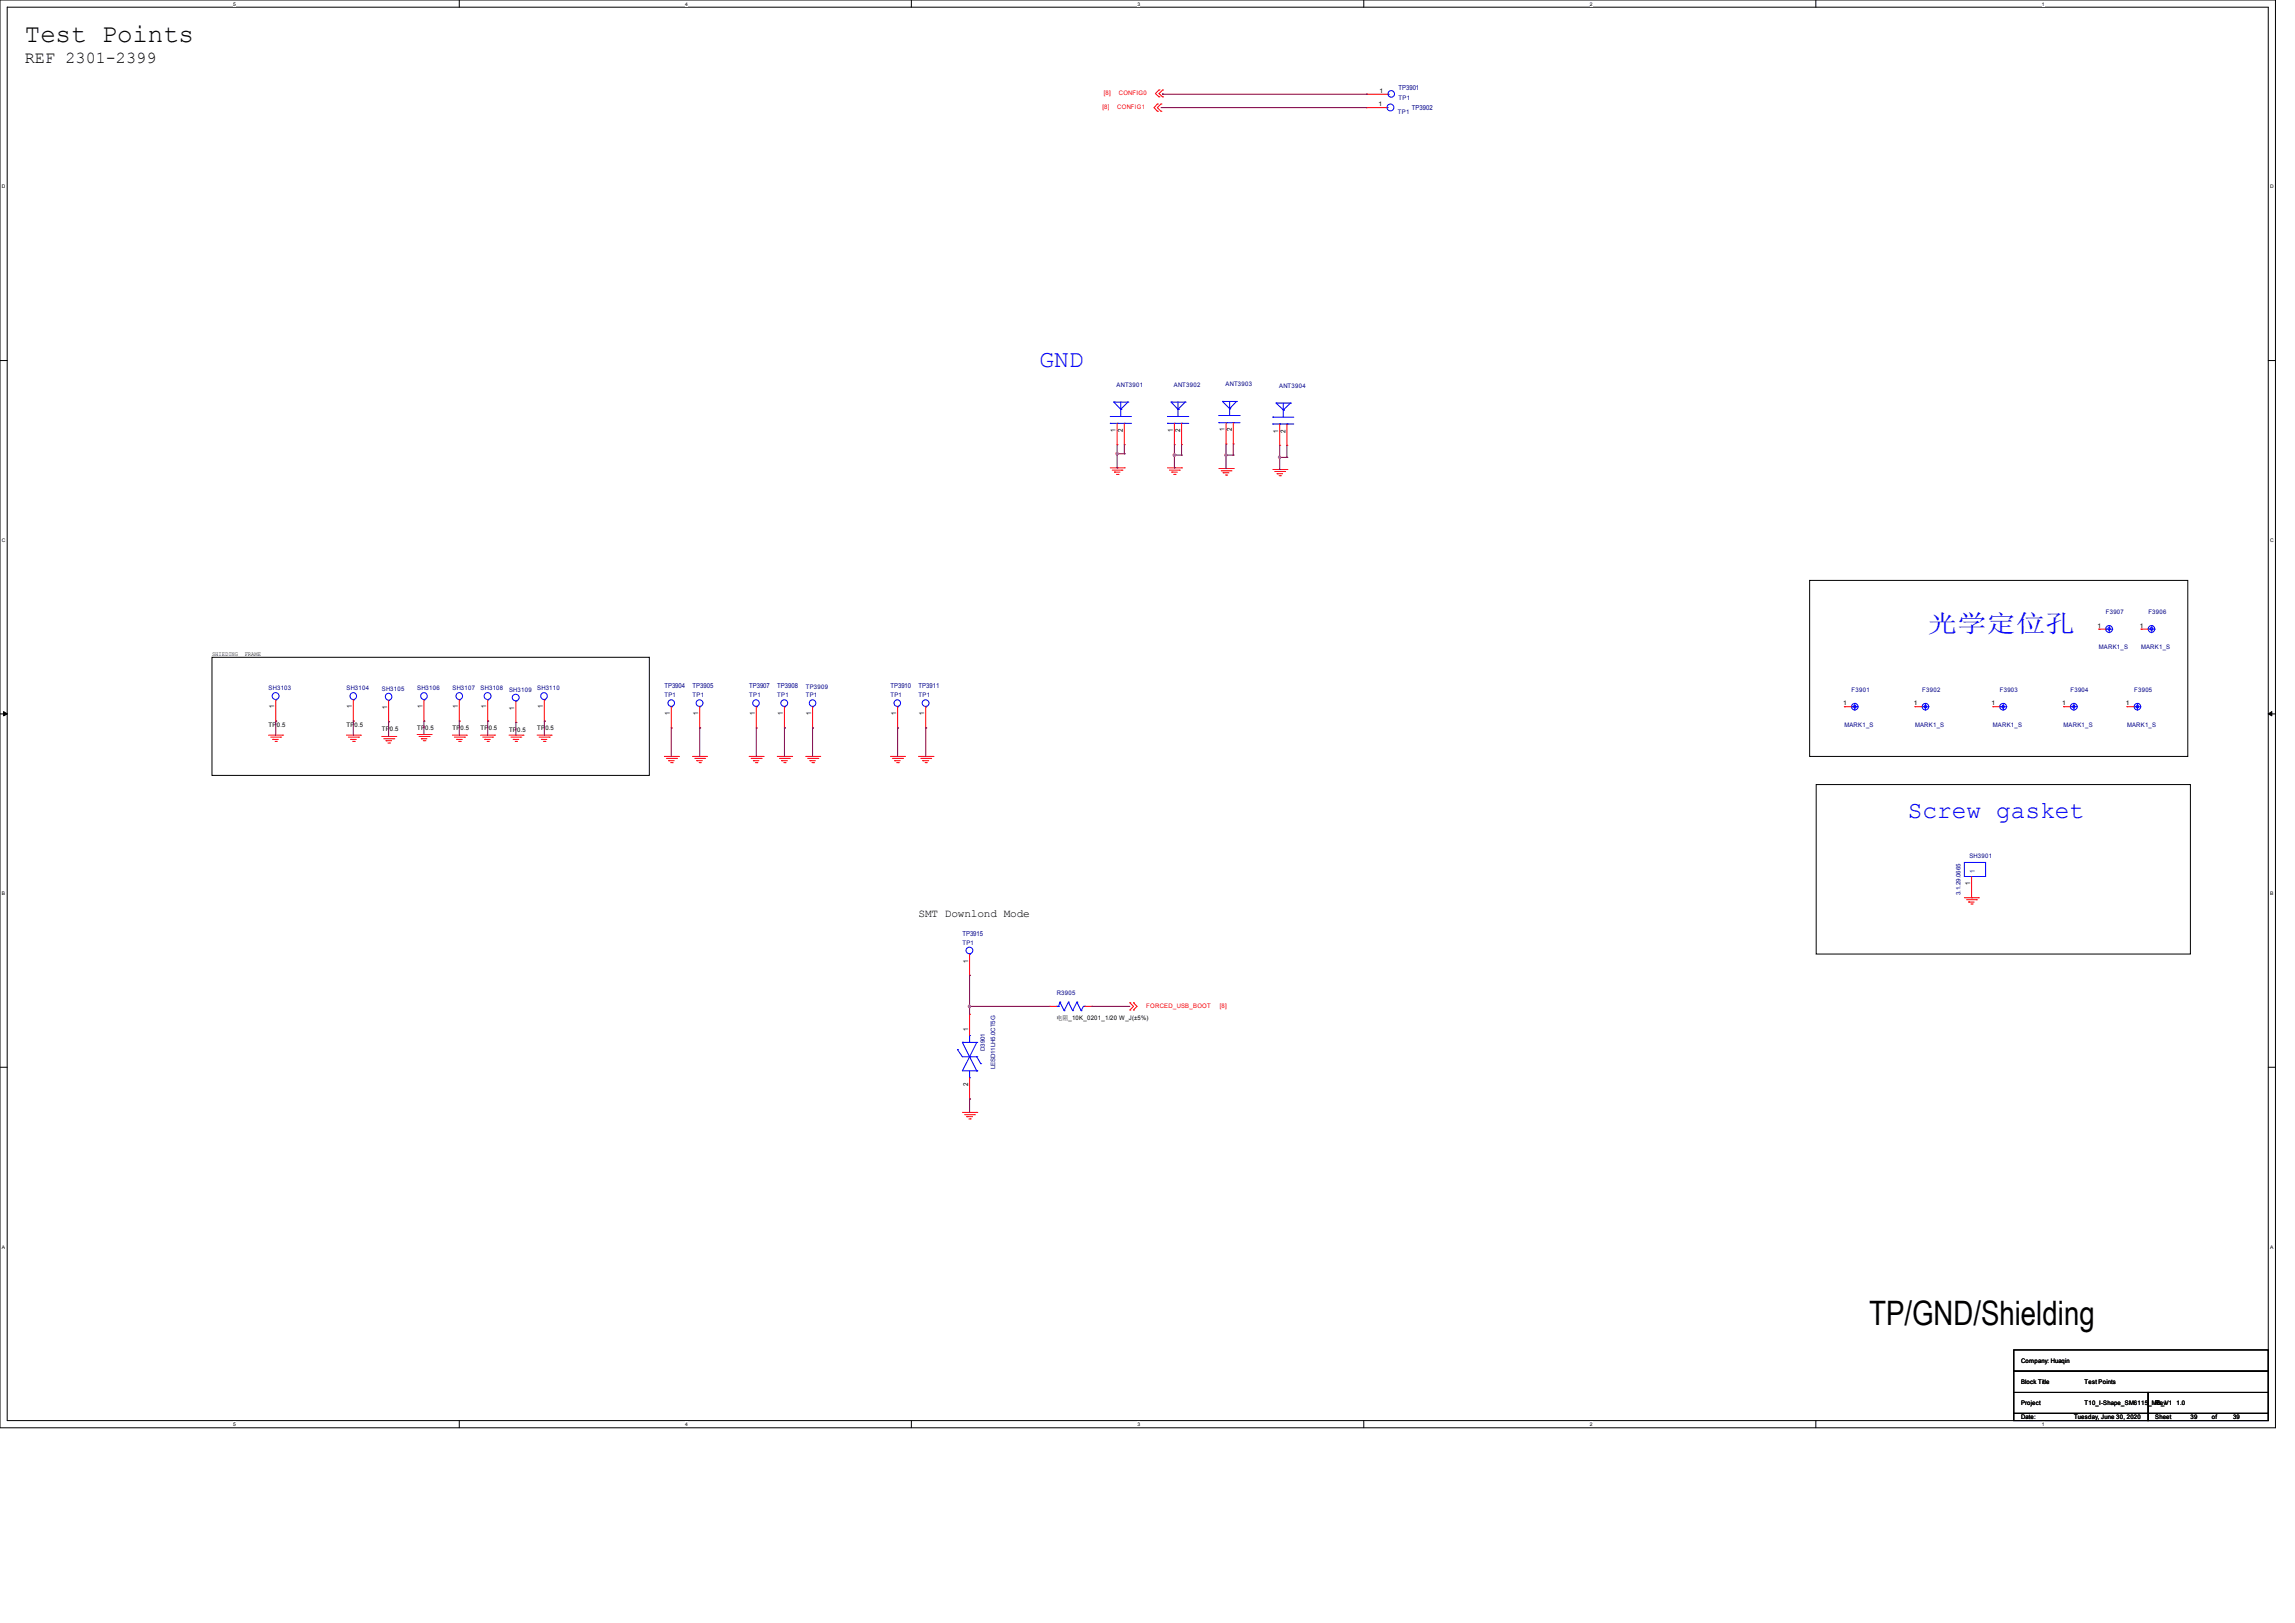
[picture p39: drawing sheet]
<svg xmlns="http://www.w3.org/2000/svg" width="297mm" height="210mm" viewBox="0 0 297 210" stroke-linecap="round" stroke-linejoin="round" font-family="sans-serif">
<defs><g id="words">
<text font-size="4.4" x="241.9" y="171.5">TP/GND/Shielding</text>
<text font-size="3.3" x="3.2" y="5.4">Test Points</text>
<g font-size="3.2" fill="#00f">
<text x="134.5" y="47.5">GND</text>
<text x="249.5" y="81.8">光学定位孔</text>
<text x="246.9" y="105.8">Screw gasket</text>
</g>
<text font-size="2.2" x="3.2" y="8.2">REF 2301-2399</text>
<text font-size="1.4" x="118.9" y="118.7">SMT Downlond Mode</text>
<g font-size=".9" fill="#000080">
<text x="181" y="11.6">TP3901</text>
<text x="182.7" y="14.2">TP3902</text>
<text x="86" y="89.1">TP3904</text>
<text x="89.6" y="89.1">TP3905</text>
<text x="96.9" y="89.1">TP3907</text>
<text x="100.6" y="89.1">TP3908</text>
<text x="115.2" y="89.1">TP3910</text>
<text x="118.9" y="89.1">TP3911</text>
<text x="124.6" y="121.1">TP3915</text>
</g>
<g font-size=".9">
<text x="144.4" y="55.9" transform="rotate(-90 144.4 55.9)">1</text>
<text x="145.3" y="55.9" transform="rotate(-90 145.3 55.9)">2</text>
<text x="151.8" y="55.9" transform="rotate(-90 151.8 55.9)">1</text>
<text x="152.7" y="55.9" transform="rotate(-90 152.7 55.9)">2</text>
<text x="158.5" y="55.8" transform="rotate(-90 158.5 55.8)">1</text>
<text x="159.4" y="55.8" transform="rotate(-90 159.4 55.8)">2</text>
<text x="165.4" y="56" transform="rotate(-90 165.4 56)">1</text>
<text x="166.3" y="56" transform="rotate(-90 166.3 56)">2</text>
<text x="35.5" y="91.7" transform="rotate(-90 35.5 91.7)">1</text>
<text x="45.5" y="91.7" transform="rotate(-90 45.5 91.7)">1</text>
<text x="50.1" y="91.7" transform="rotate(-90 50.1 91.7)">1</text>
<text x="54.7" y="91.7" transform="rotate(-90 54.7 91.7)">1</text>
<text x="59.2" y="91.7" transform="rotate(-90 59.2 91.7)">1</text>
<text x="62.9" y="91.7" transform="rotate(-90 62.9 91.7)">1</text>
<text x="66.6" y="91.8" transform="rotate(-90 66.6 91.8)">1</text>
<text x="70.2" y="91.7" transform="rotate(-90 70.2 91.7)">1</text>
<text x="86.7" y="92.5" transform="rotate(-90 86.7 92.5)">1</text>
<text x="90.3" y="92.5" transform="rotate(-90 90.3 92.5)">1</text>
<text x="97.7" y="92.5" transform="rotate(-90 97.7 92.5)">1</text>
<text x="101.3" y="92.5" transform="rotate(-90 101.3 92.5)">1</text>
<text x="105" y="92.5" transform="rotate(-90 105 92.5)">1</text>
<text x="116" y="92.5" transform="rotate(-90 116 92.5)">1</text>
<text x="119.6" y="92.5" transform="rotate(-90 119.6 92.5)">1</text>
<text x="255" y="114.5" transform="rotate(-90 255 114.5)">1</text>
<text x="125.3" y="124.5" transform="rotate(-90 125.3 124.5)">1</text>
<text x="125.3" y="133.4" transform="rotate(-90 125.3 133.4)">1</text>
<text x="125.3" y="140.5" transform="rotate(-90 125.3 140.5)">2</text>
</g>
<text font-size=".9" fill="#004080" x="255.6" y="112.9" transform="rotate(-90 255.6 112.9)">1</text>
<g font-size=".8">
<text x="178.5" y="12">1</text>
<text x="178.4" y="13.7">1</text>
<text x="271.4" y="81.2">1</text>
<text x="276.9" y="81.2">1</text>
<text x="27.4" y="84.8">SHIEDING</text>
<text x="31.7" y="84.8">FRAME</text>
<text x="34.8" y="94.1">TP0.5</text>
<text x="44.8" y="94.1">TP0.5</text>
<text x="49.4" y="94.6">TP0.5</text>
<text x="54" y="94.5">TP0.5</text>
<text x="58.6" y="94.5">TP0.5</text>
<text x="62.2" y="94.5">TP0.5</text>
<text x="65.9" y="94.7">TP0.5</text>
<text x="69.5" y="94.5">TP0.5</text>
<text x="238.5" y="91.2">1</text>
<text x="247.7" y="91.2">1</text>
<text x="257.7" y="91.2">1</text>
<text x="266.9" y="91.2">1</text>
<text x="275.1" y="91.2">1</text>
<text x="136.7" y="132">电阻_10K_0201_1/20 W_J(±5%)</text>
<text x="261.6" y="179.1">Block Title</text>
<text x="261.6" y="176.4">Company: Huaqin</text>
<text x="269.8" y="179.1">Test Points</text>
<text x="261.6" y="181.8">Project</text>
<text x="261.6" y="183.6">Date:</text>
<text x="268.4" y="183.6">Tuesday, June 30, 2020</text>
<text x="269.8" y="181.8">T10_I-Shape_SM6115_MB_V1</text>
<text x="278.9" y="181.8">Rev</text>
<text x="278.9" y="183.6">Sheet</text>
<text x="281.7" y="181.8">1.0</text>
<text x="283.5" y="183.6">39</text>
<text x="286.2" y="183.6">of</text>
<text x="289" y="183.6">39</text>
</g>
<g font-size=".8" fill="#f00">
<text x="142.7" y="14.1">[8]</text>
<text x="142.8" y="12.3">[8]</text>
<text x="144.6" y="14.1">CONFIG1</text>
<text x="144.8" y="12.3">CONFIG0</text>
<text x="148.3" y="130.4">FORCED_USB_BOOT</text>
<text x="157.9" y="130.4">[8]</text>
</g>
<g font-size=".8" fill="#000080">
<text x="180.9" y="14.7">TP1</text>
<text x="181" y="13">TP1</text>
<text x="144.5" y="50.1">ANT3901</text>
<text x="151.9" y="50.1">ANT3902</text>
<text x="158.6" y="50">ANT3903</text>
<text x="165.5" y="50.2">ANT3904</text>
<text x="271.6" y="84">MARK1_S</text>
<text x="272.5" y="79.4">F3907</text>
<text x="277.1" y="84">MARK1_S</text>
<text x="278" y="79.4">F3906</text>
<text x="34.8" y="89.3">SH3103</text>
<text x="44.8" y="89.3">SH3104</text>
<text x="49.4" y="89.4">SH3105</text>
<text x="54" y="89.3">SH3106</text>
<text x="58.6" y="89.3">SH3107</text>
<text x="62.2" y="89.3">SH3108</text>
<text x="65.9" y="89.5">SH3109</text>
<text x="69.5" y="89.3">SH3110</text>
<text x="104.3" y="89.1">TP3909</text>
<text x="239.6" y="89.5">F3901</text>
<text x="248.8" y="89.5">F3902</text>
<text x="258.8" y="89.5">F3903</text>
<text x="267.9" y="89.5">F3904</text>
<text x="276.2" y="89.5">F3905</text>
<text x="86" y="90.2">TP1</text>
<text x="89.6" y="90.2">TP1</text>
<text x="96.9" y="90.2">TP1</text>
<text x="100.6" y="90.2">TP1</text>
<text x="104.3" y="90.2">TP1</text>
<text x="115.2" y="90.2">TP1</text>
<text x="118.9" y="90.2">TP1</text>
<text x="238.7" y="94.1">MARK1_S</text>
<text x="247.8" y="94.1">MARK1_S</text>
<text x="257.9" y="94.1">MARK1_S</text>
<text x="267.1" y="94.1">MARK1_S</text>
<text x="275.3" y="94.1">MARK1_S</text>
<text x="254.9" y="111">SH3901</text>
<text x="253.7" y="115.8" transform="rotate(-90 253.7 115.8)">3.1.29.0665</text>
<text x="124.6" y="122.2">TP1</text>
<text x="136.7" y="128.7">R3905</text>
<text x="127.4" y="136" transform="rotate(-90 127.4 136)">D3901</text>
<text x="128.8" y="138.3" transform="rotate(-90 128.8 138.3)">LESD11LH5.0CT5G</text>
</g>
<g font-size=".6">
<text x="30.2" y=".7">5</text>
<text x="88.7" y=".7">4</text>
<text x="147.2" y=".7">3</text>
<text x="205.7" y=".7">2</text>
<text x="264.2" y=".7">1</text>
<text x=".3" y="24.4">D</text>
<text x="293.8" y="24.4">D</text>
<text x=".3" y="70.1">C</text>
<text x="293.8" y="70.1">C</text>
<text x=".3" y="115.8">B</text>
<text x="293.8" y="115.8">B</text>
<text x=".3" y="161.5">A</text>
<text x="293.8" y="161.5">A</text>
<text x="30.2" y="184.5">5</text>
<text x="88.7" y="184.5">4</text>
<text x="147.2" y="184.5">3</text>
<text x="205.7" y="184.5">2</text>
<text x="264.2" y="184.5">1</text>
</g>
</g></defs>
<path d="M0 0h294.5v184.7h-294.5zM.9 .9h292.6v182.9h-292.6z" fill="none" stroke="#000" stroke-width=".13"/>
<g fill="#fff">
<path d="M30.2 .1h.3v.7h-.3z"/>
<path d="M30.2 183.9h.3v.8h-.3z"/>
</g>
<path d="M59.4 0v.9M59.4 183.8v.9" fill="none" stroke="#000" stroke-width=".13"/>
<g fill="#fff">
<path d="M88.7 .1h.3v.7h-.3z"/>
<path d="M88.7 183.9h.3v.8h-.3z"/>
</g>
<path d="M117.9 0v.9M117.9 183.8v.9" fill="none" stroke="#000" stroke-width=".13"/>
<g fill="#fff">
<path d="M147.2 .1h.3v.7h-.3z"/>
<path d="M147.2 183.9h.3v.8h-.3z"/>
</g>
<path d="M176.5 0v.9M176.5 183.8v.9" fill="none" stroke="#000" stroke-width=".13"/>
<g fill="#fff">
<path d="M205.7 .1h.4v.7h-.4z"/>
<path d="M205.7 183.9h.4v.8h-.4z"/>
</g>
<path d="M235 0v.9M235 183.8v.9" fill="none" stroke="#000" stroke-width=".13"/>
<g fill="#fff">
<path d="M264.2 .1h.4v.7h-.4z"/>
<path d="M264.2 183.9h.4v.8h-.4z"/>
<path d="M.3 23.8h.4v.7h-.4z"/>
<path d="M293.8 23.8h.5v.7h-.5z"/>
<path d="M.3 69.5h.4v.7h-.4z"/>
<path d="M293.8 69.5h.5v.7h-.5z"/>
</g>
<path d="M0 46.7h.9M293.5 46.7h1" fill="none" stroke="#000" stroke-width=".13"/>
<g fill="#fff">
<path d="M.3 115.2h.4v.8h-.4z"/>
<path d="M293.8 115.2h.4v.8h-.4z"/>
</g>
<path d="M0 92.4h.9M293.5 92.4h1" fill="none" stroke="#000" stroke-width=".13"/>
<path d="M.5 92.1l.4 .3-.4 .2zM293.5 92.4l.5-.3v.5z" fill="#000" stroke="#000" stroke-width=".13"/>
<g fill="#fff">
<path d="M.3 161h.3v.7h-.3z"/>
<path d="M293.8 161h.4v.7h-.4z"/>
</g>
<path d="M234.2 75.1h48.9v22.8h-48.9zM27.4 85h56.6v15.3h-56.6zM235 101.5h48.5v21.9h-48.5zM0 138.1h.9M293.5 138.1h1M260.6 174.7h32.9v2.7h-32.9zM260.6 177.4h32.9v2.8h-32.9zM260.6 180.2h17.4v2.7h-17.4zM260.6 182.9h17.4v.9h-17.4zM278 182.9h15.5v.9h-15.5zM278 180.2h15.5v2.7h-15.5z" fill="none" stroke="#000" stroke-width=".13"/>
<g fill="none" stroke="#f00" stroke-width=".13">
<path d="M149.8 13.5h.1M149.8 14.4h.1M149.8 13.5l-.4 .4 .4 .5M150 11.6h.1M150 12.5h.1M150 11.6l-.5 .5 .5 .4M150.2 13.5h.1M150.2 14.4h.1M150.2 13.5l-.4 .4 .4 .5M150.5 11.6h.1M150.5 12.5h.1M150.5 11.6l-.5 .5 .5 .4"/>
<path d="M176.8 13.9h.1M176.8 13.9h2.7M176.9 12.2h.1M176.9 12.2h2.7M144.6 57.5h.1M144.6 54.8v2.7M145.5 57.5h.1M145.5 54.8v2.7M152 57.5h.1M152 54.8v2.7M152.9 57.5h.1M152.9 54.8v2.7"/>
<path d="M158.7 57.4h.1M158.7 54.7v2.7M159.6 57.4h.1M159.6 54.7v2.7M165.6 57.6h.1M165.6 54.9v2.7M166.5 57.6h.1M166.5 54.9v2.7M143.7 60.5h1.8M143.9 60.8h1.3M144.2 61.1h.1M144.2 61.1h.7"/>
<path d="M144.5 61.4h.2M144.7 61.4h.1M145.2 60.8h.1M145.5 60.5h.1M151.1 60.5h1.8M151.3 60.8h1.3M151.6 61.1h.1M151.6 61.1h.8M151.9 61.4h.2M152.1 61.4h.1M152.6 60.8h.1M152.9 60.5h.1"/>
<path d="M157.7 60.6h1.9M158 60.9h1.3M158.3 61.2h.1M158.3 61.2h.7M158.6 61.5h.1M158.7 61.5h.1M159.3 60.9h.1M159.6 60.6h.1M164.7 60.7h1.8M165 61h1.2M165.3 61.3h.1M165.3 61.3h.7"/>
<path d="M165.5 61.6h.2M165.7 61.6h.1M166.2 61h.1M166.5 60.7h.1M34.8 95.1h1.8M35.1 95.4h1.2M35.3 95.7h.1M35.3 95.7h.7M35.6 95.9h.2M35.7 93.3h.1M35.7 90.6v2.7M35.8 95.9h.1"/>
<path d="M36.3 95.4h.1M36.6 95.1h.1M44.8 95.1h1.9M45.1 95.4h1.3M45.4 95.7h.1M45.4 95.7h.7M45.6 95.9h.2M45.7 93.3h.1M45.7 90.6v2.7M45.8 95.9h.1M46.4 95.4h.1M46.7 95.1h.1"/>
<path d="M49.4 95.3h1.8M49.7 95.6h1.3M50 95.8h.1M50 95.8h.7M50.2 96.1h.2M50.3 93.4h.1M50.3 90.6v2.8M50.4 96.1h.1M51 95.6h.1M51.2 95.3h.1M54 95h1.8M54.2 95.3h1.3"/>
<path d="M54.5 95.6h.1M54.5 95.6h.7M54.8 95.8h.2M54.9 93.3h.1M54.9 90.6v2.7M55 95.8h.1M55.5 95.3h.1M55.8 95h.1M58.5 95.1h1.9M58.8 95.4h1.3M59.1 95.7h.1M59.1 95.7h.7"/>
<path d="M59.4 95.9h.2M59.4 93.3h.1M59.4 90.6v2.7M59.6 95.9h.1M60.1 95.4h.1M60.4 95.1h.1M62.2 95.1h1.8M62.5 95.4h1.3M62.7 95.7h.1M62.7 95.7h.8M63 95.9h.2M63.1 93.3h.1"/>
<path d="M63.1 90.6v2.7M63.2 95.9h.1M63.8 95.4h.1M64 95.1h.1M65.9 95.1h1.8M66.1 95.4h1.3M66.4 95.7h.1M66.4 95.7h.7M66.7 95.9h.1M66.8 93.5h.1M66.8 90.7v2.8M66.8 95.9h.1"/>
<path d="M67.4 95.4h.1M67.7 95.1h.1M69.5 95.1h1.8M69.8 95.4h1.3M70.1 95.7h.1M70.1 95.7h.7M70.3 95.9h.2M70.4 93.3h.1M70.4 90.6v2.7M70.5 95.9h.1M71.1 95.4h.1M71.3 95.1h.1"/>
<path d="M86 97.9h1.8M86.2 98.1h1.3M86.5 98.4h.1M86.5 98.4h.7M86.8 98.7h.2M86.9 94.2h.1M86.9 91.4v2.8M87 98.7h.1M87.5 98.1h.1M87.8 97.9h.1M89.6 97.9h1.8M89.9 98.1h1.3"/>
<path d="M90.2 98.4h.1M90.2 98.4h.7M90.5 98.7h.1M90.6 94.2h.1M90.6 91.4v2.8M90.6 98.7h.1M91.2 98.1h.1M91.4 97.9h.1M96.9 97.9h1.9M97.2 98.1h1.3M97.5 98.4h.1M97.5 98.4h.7"/>
<path d="M97.7 98.7h.3M97.9 94.2h.1M97.9 91.4v2.8M98 98.7h.1M98.5 98.1h.1M98.8 97.9h.1M100.6 97.9h1.8M100.9 98.1h1.3M101.1 98.4h.1M101.1 98.4h.8M101.4 98.7h.2M101.5 94.2h.1"/>
<path d="M101.5 91.4v2.8M101.6 98.7h.1M102.2 98.1h.1M102.4 97.9h.1M104.3 97.9h1.8M104.5 98.1h1.3M104.8 98.4h.1M104.8 98.4h.7M105.1 98.7h.2M105.2 94.2h.1M105.2 91.4v2.8M105.3 98.7h.1"/>
<path d="M105.8 98.1h.1M106.1 97.9h.1M115.2 97.9h1.9M115.5 98.1h1.3M115.8 98.4h.1M115.8 98.4h.7M116 98.7h.2M116.2 94.2h.1M116.2 91.4v2.8M116.2 98.7h.1M116.8 98.1h.1M117.1 97.9h.1"/>
<path d="M118.9 97.9h1.8M119.2 98.1h1.2M119.4 98.4h.1M119.4 98.4h.8M119.7 98.7h.2M119.8 94.2h.1M119.8 91.4v2.8M119.9 98.7h.1M120.4 98.1h.1M120.7 97.9h.1M238.7 91.4h.1M238.7 91.4h.9"/>
<path d="M247.8 91.4h.1M247.8 91.4h1M257.9 91.4h.1M257.9 91.4h.9M267 91.4h.1M267 91.4h.9M271.6 81.4h.1M271.6 81.4h.9M275.3 91.4h.1M275.3 91.4h.9M277.1 81.4h.1M277.1 81.4h.9"/>
<path d="M254.2 116.2h1.8M254.5 116.4h1.3M254.8 116.7h.1M254.8 116.7h.7M255.1 117h.1M255.1 116.2h.1M255.1 113.4v2.8M255.2 117h.1M255.8 116.4h.1M256 116.2h.1M125.5 126.2h.1M125.5 131.2h.1"/>
<path d="M125.5 123.4v2.8M125.5 131.2v2.8M125.5 139.4v2.8M135.8 130.2h.1M135.8 130.2h.9M140.4 130.2h.9M141.3 130.2h.1M146.2 130.7h.1M146.2 129.8h.1M146.2 129.8l.5 .4-.5 .5M146.7 130.7h.1M146.7 129.8h.1"/>
<path d="M146.7 129.8l.5 .4-.5 .5M124.5 143.9h1.9M124.8 144.2h1.3M125.1 144.5h.1M125.1 144.5h.8M125.4 144.8h.2M125.5 142.2h.1M125.6 144.8h.1M126.1 144.2h.1M126.4 143.9h.1"/>
</g>
<g fill="none" stroke="#00f" stroke-width=".13">
<path d="M179.5 13.9h.1M179.6 12.2h.1M143.7 53.9h.1M143.7 54.8h.1M143.7 53.9h2.7M143.7 54.8h2.7M144.1 52h.1M144.1 52h1.9M144.1 52l.9 1M144.6 54.8h.1M145 53h.1M145 52v1.9"/>
<path d="M145.5 54.8h.1M146 52h.1M146 52l-1 1M151.1 53.9h.1M151.1 54.8h.1M151.1 53.9h2.7M151.1 54.8h2.7M151.6 52h.1M151.6 52h1.8M151.6 52l.8 1M152 54.8h.1M152.4 53h.1"/>
<path d="M152.4 52v1.9M152.9 54.8h.1M153.4 52h.1M153.4 52l-1 1M157.7 53.8h.1M157.7 54.7h.1M157.7 53.8h2.8M157.7 54.7h2.8M158.2 51.9h.1M158.2 51.9h1.8M158.2 51.9l.9 1M158.7 54.7h.1"/>
<path d="M159.1 52.9h.1M159.1 51.9v1.9M159.6 54.7h.1M160 51.9h.1M160 51.9l-.9 1M164.7 54h.1M164.7 54.9h.1M164.7 54h2.7M164.7 54.9h2.7M165.1 52.2h.1M165.1 52.2h1.9M165.1 52.2l1 .8"/>
<path d="M165.6 54.9h.1M166.1 53h.1M166.1 52.2v1.8M166.5 54.9h.1M167 52.2h.1M167 52.2l-.9 .8M35.7 90.6h.1M45.7 90.6h.1M50.3 90.6h.1M54.9 90.6h.1M59.4 90.6h.1M63.1 90.6h.1"/>
<path d="M66.8 90.7h.1M70.4 90.6h.1M86.9 91.4h.1M90.6 91.4h.1M97.9 91.4h.1M101.5 91.4h.1M105.2 91.4h.1M116.2 91.4h.1M119.8 91.4h.1M239.6 91.4h.1M239.6 91.4h.9M240 91h.1"/>
<path d="M240 91v.9M248.8 91.4h.1M248.8 91.4h.8M249.2 91h.1M249.2 91v.9M258.8 91.4h.1M258.8 91.4h.9M259.2 91h.1M259.2 91v.9M267.9 91.4h.1M267.9 91.4h1M268.4 91h.1"/>
<path d="M268.4 91v.9M272.5 81.4h.1M272.5 81.4h.9M273 80.9h.1M273 80.9v1M276.2 91.4h.1M276.2 91.4h.9M276.6 91h.1M276.6 91v.9M278 81.4h.1M278 81.4h.9M278.5 80.9h.1"/>
<path d="M278.5 80.9v1M254.2 111.6h2.8v1.8h-2.8zM123.9 135.8h.1M123.9 135.8l.6 .9h1.9M124.5 134.9h.1M124.5 134.9l1 1.8M124.5 134.9h1.9M125.5 123.4h.1M125.5 136.7h.1M125.5 134h.1M125.5 139.4h.1M125.5 134v.9"/>
<path d="M125.5 138.6v.8M125.5 136.7l-1 1.9h1.9M125.5 136.7l.9 1.9M126.4 134.9h.1M126.4 136.7h.1M126.4 138.6h.1M126.4 134.9l-.9 1.8M126.4 136.7l.5 .9M126.9 137.6h.1M136.7 130.2h.1M136.7 130.2h.3M137 130.2h.1"/>
<path d="M137.2 129.7h.1M137.2 129.7l-.2 .5M137.2 129.7l.5 1.1M137.7 130.8h.1M138.3 129.7h.1M138.3 129.7l-.6 1.1M138.3 129.7l.5 1.1M138.8 130.8h.1M139.4 129.7h.1M139.4 129.7l-.6 1.1M139.4 129.7l.5 1.1M139.9 130.8h.1"/>
<path d="M140.2 130.2h.1M140.2 130.2h.2M140.2 130.2l-.3 .6M140.4 130.2h.1"/>
<circle cx="179.9" cy="13.9" r=".44"/>
<circle cx="180" cy="12.1" r=".42"/>
<circle cx="35.7" cy="90.1" r=".44"/>
<circle cx="45.7" cy="90.1" r=".43"/>
<circle cx="50.3" cy="90.1" r=".43"/>
<circle cx="54.9" cy="90.1" r=".43"/>
<circle cx="59.4" cy="90.1" r=".43"/>
<circle cx="63.1" cy="90.1" r=".44"/>
<circle cx="66.7" cy="90.3" r=".43"/>
<circle cx="70.4" cy="90.1" r=".43"/>
<circle cx="86.9" cy="91" r=".42"/>
<circle cx="90.5" cy="91" r=".43"/>
<circle cx="97.8" cy="91" r=".42"/>
<circle cx="101.5" cy="91" r=".43"/>
<circle cx="105.2" cy="91" r=".42"/>
<circle cx="116.1" cy="91" r=".42"/>
<circle cx="119.8" cy="91" r=".43"/>
<circle cx="240" cy="91.4" r=".42"/>
<circle cx="240" cy="91.4" r=".17"/>
<circle cx="249.2" cy="91.4" r=".42"/>
<circle cx="249.2" cy="91.4" r=".17"/>
<circle cx="259.2" cy="91.4" r=".16"/>
<circle cx="259.2" cy="91.4" r=".43"/>
<circle cx="268.4" cy="91.4" r=".16"/>
<circle cx="268.4" cy="91.4" r=".43"/>
<circle cx="272.9" cy="81.4" r=".16"/>
<circle cx="272.9" cy="81.4" r=".44"/>
<circle cx="276.6" cy="91.4" r=".42"/>
<circle cx="276.6" cy="91.4" r=".17"/>
<circle cx="278.4" cy="81.4" r=".43"/>
<circle cx="278.4" cy="81.4" r=".17"/>
<circle cx="125.5" cy="123" r=".43"/>
</g>
<g fill="none" stroke="#800040" stroke-width=".13">
<path d="M150.2 13.9h26.6M150.5 12.2h.1M150.5 12.1v.1M150.5 12.2h26.4M176.8 13.9h.1M176.9 12.2h.1M144.6 58.7h.1M144.6 57.5v3M144.6 58.7h.9M145.5 58.7h.1M145.5 57.5v1.2M152 58.9h.1"/>
<path d="M152 57.5v3M152 58.9h.9M152.9 58.9h.1M152.9 57.5v1.4M158.7 58.9h.1M158.7 57.4v3.2M158.7 58.9h.9M159.6 58.9h.1M159.6 57.4v1.5M165.6 59.2h.1M165.6 57.6v3.1M165.6 59.2h.9"/>
<path d="M166.5 59.2h.1M166.5 57.6v1.6M144.6 60.5h.1M152 60.5h.1M158.7 60.6h.1M165.6 60.7h.1M35.7 93.3h.1M35.7 93.3v1.8M45.7 93.3h.1M45.7 93.3v1.8M50.3 93.4h.1M50.3 93.4v1.9"/>
<path d="M54.9 93.3h.1M54.9 93.3v1.7M59.4 93.3h.1M59.4 93.3v1.8M63.1 93.3h.1M63.1 93.3v1.8M66.8 93.5h.1M66.8 93.5v1.6M70.4 93.3h.1M70.4 93.3v1.8M86.9 94.2h.1M86.9 94.2v3.7"/>
<path d="M90.6 94.2h.1M90.6 94.2v3.7M97.9 94.2h.1M97.9 94.2v3.7M101.5 94.2h.1M101.5 94.2v3.7M105.2 94.2h.1M105.2 94.2v3.7M116.2 94.2h.1M116.2 94.2v3.7M119.8 94.2h.1M119.8 94.2v3.7"/>
<path d="M125.5 126.2h.1M125.5 130.2h.1M125.5 130.2h10.3M125.5 126.2v5M141.3 130.2h.1M141.3 130.2h4.9M125.5 142.2h.1M125.5 142.2v1.7"/>
</g>
<g fill="#f0f" stroke="#f0f" stroke-width=".13">
<path d="M144.4 58.6h.3v.2h-.3z" fill-rule="evenodd"/>
<path d="M144.4 58.6h.3v.2h-.3z" fill-rule="evenodd"/>
<circle cx="125.4" cy="130.2" r=".16"/>
<circle cx="152" cy="58.9" r=".17"/>
<circle cx="158.6" cy="58.9" r=".16"/>
<circle cx="165.6" cy="59.2" r=".15"/>
</g>
<use href="#words"/>
</svg>
